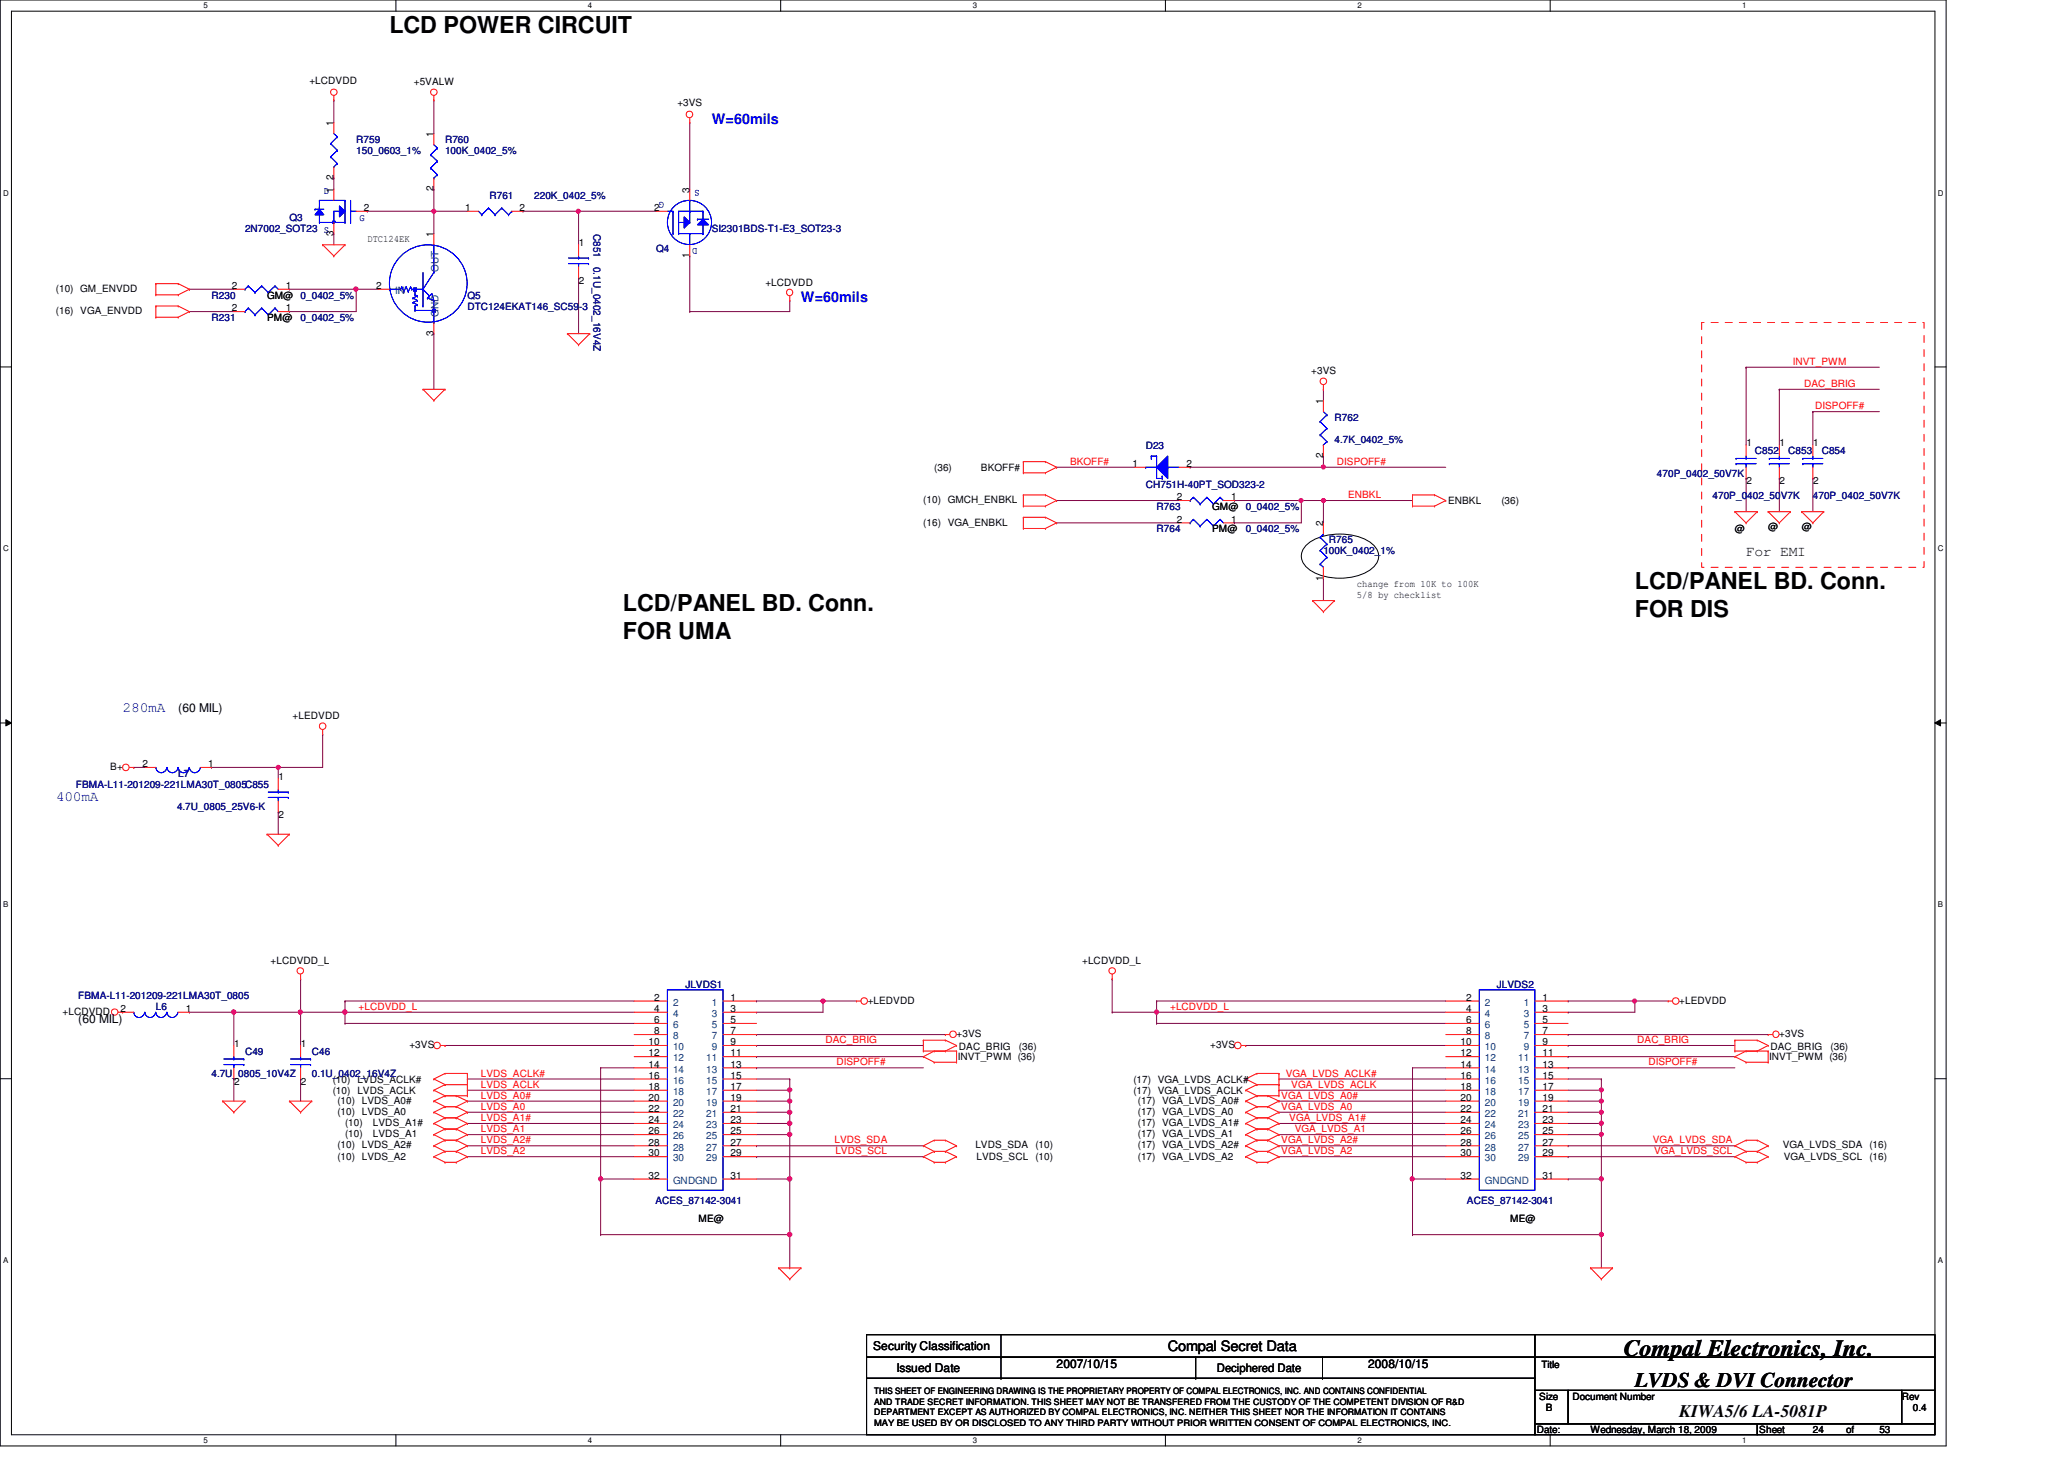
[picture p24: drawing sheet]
<svg xmlns="http://www.w3.org/2000/svg" width="297mm" height="210mm" viewBox="0 0 297 210" stroke-linecap="round" stroke-linejoin="round" font-family="sans-serif">
<defs><g id="words">
<g font-size="3.3">
<text x="56" y="4.7">LCD POWER CIRCUIT</text>
<text x="89.7" y="88">LCD/PANEL BD. Conn.</text>
<text x="235.3" y="84.8">LCD/PANEL BD. Conn.</text>
<text x="235.3" y="88.8">FOR DIS</text>
<text x="89.7" y="92">FOR UMA</text>
<text x="233.7" y="195.1">Compal Electronics, Inc.</text>
</g>
<text font-size="3" x="235.3" y="199.6">LVDS &amp; DVI Connector</text>
<text font-size="2.5" x="241.7" y="203.9">KIWA5/6 LA-5081P</text>
<g font-size="2.1" fill="#00f">
<text x="102.4" y="17.9">W=60mils</text>
<text x="115.3" y="43.5">W=60mils</text>
<text x="17.6" y="102.4">280mA</text>
<text x="8" y="115.2">400mA</text>
</g>
<g font-size="2.1">
<text x="251.3" y="80">For EMI</text>
<text x="168.1" y="194.4">Compal Secret Data</text>
</g>
<g font-size="1.7">
<text x="25.7" y="102.4">(60 MIL)</text>
<text x="11.3" y="147.2">(60 MIL)</text>
<text x="125.7" y="194.3">Security Classification</text>
<text x="129" y="197.3">Issued Date</text>
<text x="152.1" y="196.8">2007/10/15</text>
<text x="175.1" y="197.4">Deciphered Date</text>
<text x="196.9" y="196.8">2008/10/15</text>
</g>
<g font-size="1.4">
<text x="44.5" y="12.1">+LCDVDD</text>
<text x="59.6" y="12.2">+5VALW</text>
<text x="97.5" y="15.3">+3VS</text>
<text x="48" y="18.1" transform="rotate(-90 48 18.1)">1</text>
<text x="62.4" y="19.7" transform="rotate(-90 62.4 19.7)">1</text>
<text x="48" y="27.7" transform="rotate(-90 48 27.7)">1</text>
<text x="48" y="25.9" transform="rotate(-90 48 25.9)">2</text>
<text x="62.4" y="27.5" transform="rotate(-90 62.4 27.5)">2</text>
<text x="99.2" y="27.7" transform="rotate(-90 99.2 27.7)">3</text>
<text x="48" y="33.9" transform="rotate(-90 48 33.9)">3</text>
<text x="52.4" y="30.4">2</text>
<text x="52.9" y="34.8">DTC124EK</text>
<text x="62.4" y="34.1" transform="rotate(-90 62.4 34.1)">1</text>
<text x="67" y="30.4">1</text>
<text x="74.8" y="30.4">2</text>
<text x="83.3" y="35.4">1</text>
<text x="94.1" y="30.4">2</text>
<text x="8" y="42">(10) GM_ENVDD</text>
<text x="33.4" y="41.6">2</text>
<text x="41.1" y="41.6">1</text>
<text x="54.1" y="41.6">2</text>
<text x="83.3" y="40.9">2</text>
<text x="99.2" y="37.1" transform="rotate(-90 99.2 37.1)">1</text>
<text x="110.1" y="41.2">+LCDVDD</text>
<text x="8" y="45.2">(16) VGA_ENVDD</text>
<text x="33.4" y="44.8">2</text>
<text x="38.4" y="43">GM@</text>
<text x="38.4" y="46.2">PM@</text>
<text x="41.1" y="44.8">1</text>
<text x="62.4" y="48.3" transform="rotate(-90 62.4 48.3)">3</text>
<text x="188.7" y="53.8">+3VS</text>
<text x="190.4" y="58.1" transform="rotate(-90 190.4 58.1)">1</text>
<text x="190.4" y="65.9" transform="rotate(-90 190.4 65.9)">2</text>
<text x="251.3" y="64.2">1</text>
<text x="256.1" y="64.2">1</text>
<text x="260.9" y="64.2">1</text>
<text x="134.4" y="67.8">(36)</text>
<text x="141.2" y="67.8">BKOFF#</text>
<text x="163" y="67.2">1</text>
<text x="169.4" y="72">2</text>
<text x="170.8" y="67.2">2</text>
<text x="177.2" y="72">1</text>
<text x="251.3" y="69.7">2</text>
<text x="256.1" y="69.7">2</text>
<text x="260.9" y="69.7">2</text>
<text x="132.9" y="75.6">(16) VGA_ENBKL</text>
<text x="132.9" y="72.4">(10) GMCH_ENBKL</text>
<text x="169.4" y="75.2">2</text>
<text x="174.5" y="73.4">GM@</text>
<text x="174.5" y="76.6">PM@</text>
<text x="177.2" y="75.2">1</text>
<text x="190.4" y="75.7" transform="rotate(-90 190.4 75.7)">2</text>
<text x="208.4" y="72.6">ENBKL</text>
<text x="216.1" y="72.6">(36)</text>
<text x="249.7" y="76.6">@</text>
<text x="254.5" y="76.2">@</text>
<text x="259.3" y="76.2">@</text>
<text x="190.4" y="83.5" transform="rotate(-90 190.4 83.5)">1</text>
<text x="195.3" y="84.4">change from 10K to 100K</text>
<text x="195.3" y="86">5/8 by checklist</text>
<text x="42.1" y="103.5">+LEDVDD</text>
<text x="15.9" y="110.8">B+</text>
<text x="20.5" y="110.4">2</text>
<text x="30" y="110.4">1</text>
<text x="40.1" y="112.2">1</text>
<text x="40.1" y="117.7">2</text>
<text x="38.9" y="138.6">+LCDVDD_L</text>
<text x="94.1" y="144">2</text>
<text x="105.2" y="144">1</text>
<text x="155.7" y="138.6">+LCDVDD_L</text>
<text x="211" y="144">2</text>
<text x="222" y="144">1</text>
<text x="9" y="146">+LCDVDD</text>
<text x="17.4" y="145.6">2</text>
<text x="26.8" y="145.6">1</text>
<text x="94.1" y="145.6">4</text>
<text x="94.1" y="147.2">6</text>
<text x="94.1" y="148.8">8</text>
<text x="105.2" y="145.6">3</text>
<text x="105.2" y="147.2">5</text>
<text x="105.2" y="148.8">7</text>
<text x="124.9" y="144.4">+LEDVDD</text>
<text x="137.7" y="149.2">+3VS</text>
<text x="211" y="145.6">4</text>
<text x="211" y="147.2">6</text>
<text x="211" y="148.8">8</text>
<text x="222" y="145.6">3</text>
<text x="222" y="147.2">5</text>
<text x="222" y="148.8">7</text>
<text x="241.7" y="144.4">+LEDVDD</text>
<text x="256.1" y="149.2">+3VS</text>
<text x="33.7" y="150.6">1</text>
<text x="43.3" y="150.6">1</text>
<text x="47.9" y="155.8">(10) LVDS_ACLK#</text>
<text x="58.9" y="150.8">+3VS</text>
<text x="93.3" y="150.4">10</text>
<text x="93.3" y="152">12</text>
<text x="93.3" y="153.6">14</text>
<text x="93.3" y="155.2">16</text>
<text x="105.2" y="150.4">9</text>
<text x="105.2" y="152">11</text>
<text x="105.2" y="153.6">13</text>
<text x="105.2" y="155.2">15</text>
<text x="137.8" y="152.6">INVT_PWM (36)</text>
<text x="138" y="151">DAC_BRIG</text>
<text x="146.6" y="151">(36)</text>
<text x="163.1" y="155.8">(17) VGA_LVDS_ACLK#</text>
<text x="174.2" y="150.8">+3VS</text>
<text x="210.2" y="150.4">10</text>
<text x="210.2" y="152">12</text>
<text x="210.2" y="153.6">14</text>
<text x="210.2" y="155.2">16</text>
<text x="222" y="150.4">9</text>
<text x="222" y="152">11</text>
<text x="222" y="153.6">13</text>
<text x="222" y="155.2">15</text>
<text x="254.6" y="152.6">INVT_PWM (36)</text>
<text x="254.8" y="151">DAC_BRIG</text>
<text x="263.4" y="151">(36)</text>
<text x="33.7" y="156.1">2</text>
<text x="43.3" y="156.1">2</text>
<text x="47.9" y="157.4">(10) LVDS_ACLK</text>
<text x="48.6" y="160.4">(10) LVDS_A0</text>
<text x="48.6" y="158.8">(10) LVDS_A0#</text>
<text x="93.3" y="156.8">18</text>
<text x="93.3" y="158.4">20</text>
<text x="93.3" y="160">22</text>
<text x="93.3" y="161.6">24</text>
<text x="105.2" y="156.8">17</text>
<text x="105.2" y="158.4">19</text>
<text x="105.2" y="160">21</text>
<text x="105.2" y="161.6">23</text>
<text x="163.1" y="157.4">(17) VGA_LVDS_ACLK</text>
<text x="163.7" y="158.8">(17) VGA_LVDS_A0#</text>
<text x="163.7" y="160.4">(17) VGA_LVDS_A0</text>
<text x="210.2" y="156.8">18</text>
<text x="210.2" y="158.4">20</text>
<text x="210.2" y="160">22</text>
<text x="210.2" y="161.6">24</text>
<text x="222" y="156.8">17</text>
<text x="222" y="158.4">19</text>
<text x="222" y="160">21</text>
<text x="222" y="161.6">23</text>
<text x="48.6" y="166.8">(10) LVDS_A2</text>
<text x="48.6" y="165.2">(10) LVDS_A2#</text>
<text x="49.7" y="163.6">(10)</text>
<text x="49.7" y="162">(10)</text>
<text x="53.7" y="163.6">LVDS_A1</text>
<text x="53.7" y="162">LVDS_A1#</text>
<text x="93.3" y="163.2">26</text>
<text x="93.3" y="164.8">28</text>
<text x="93.3" y="166.4">30</text>
<text x="105.2" y="163.2">25</text>
<text x="105.2" y="164.8">27</text>
<text x="105.2" y="166.4">29</text>
<text x="140.4" y="165.2">LVDS_SDA</text>
<text x="140.5" y="166.8">LVDS_SCL</text>
<text x="149" y="165.2">(10)</text>
<text x="149" y="166.8">(10)</text>
<text x="163.7" y="162">(17) VGA_LVDS_A1#</text>
<text x="163.7" y="163.6">(17) VGA_LVDS_A1</text>
<text x="163.7" y="165.2">(17) VGA_LVDS_A2#</text>
<text x="163.7" y="166.8">(17) VGA_LVDS_A2</text>
<text x="210.2" y="163.2">26</text>
<text x="210.2" y="164.8">28</text>
<text x="210.2" y="166.4">30</text>
<text x="222" y="163.2">25</text>
<text x="222" y="164.8">27</text>
<text x="222" y="166.4">29</text>
<text x="256.6" y="165.2">VGA_LVDS_SDA (16)</text>
<text x="256.7" y="166.8">VGA_LVDS_SCL</text>
<text x="269" y="166.8">(16)</text>
<text x="93.3" y="169.6">32</text>
<text x="105.2" y="169.6">31</text>
<text x="210.2" y="169.6">32</text>
<text x="222" y="169.6">31</text>
<text x="100.5" y="175.8">ME@</text>
<text x="217.3" y="175.8">ME@</text>
<text x="221.8" y="196.8">Title</text>
<text x="221.5" y="201.4">Size</text>
<text x="222.5" y="203">B</text>
<text x="226.3" y="201.4">Document Number</text>
<text x="273.7" y="201.4">Rev</text>
<text x="275.3" y="203">0.4</text>
<text x="221.2" y="206.2">Date:</text>
<text x="228.9" y="206.2">Wednesday, March 18, 2009</text>
<text x="253.2" y="206.2">Sheet</text>
<text x="260.9" y="206.2">24</text>
<text x="265.7" y="206.2">of</text>
<text x="270.5" y="206.2">53</text>
</g>
<g font-size="1.4" fill="#000080">
<text x="51.3" y="20.6">R759</text>
<text x="51.3" y="22.2">150_0603_1%</text>
<text x="64" y="20.6">R760</text>
<text x="64" y="22.2">100K_0402_5%</text>
<text x="70.4" y="28.6">R761</text>
<text x="76.9" y="28.6">220K_0402_5%</text>
<text x="35.3" y="33.4">2N7002_SOT23 S</text>
<text x="41.7" y="31.7">Q3</text>
<text x="85.4" y="33.6" transform="rotate(90 85.4 33.6)">C851</text>
<text x="102.4" y="33.4">SI2301BDS-T1-E3_SOT23-3</text>
<text x="85.4" y="38.4" transform="rotate(90 85.4 38.4)">0.1U_0402_16V4Z</text>
<text x="94.4" y="36.2">Q4</text>
<text x="30.4" y="43">R230</text>
<text x="30.4" y="46.2">R231</text>
<text x="43.3" y="43">0_0402_5%</text>
<text x="43.3" y="46.2">0_0402_5%</text>
<text x="67.3" y="43">Q5</text>
<text x="67.3" y="44.6">DTC124EKAT146_SC59-3</text>
<text x="164.9" y="64.6">D23</text>
<text x="192.1" y="60.6">R762</text>
<text x="192.1" y="63.8">4.7K_0402_5%</text>
<text x="252.6" y="65.4">C852</text>
<text x="257.3" y="65.4">C853</text>
<text x="262.2" y="65.4">C854</text>
<text x="164.9" y="70.2">CH751H-40PT_SOD323-2</text>
<text x="238.5" y="68.6">470P_0402_50V7K</text>
<text x="246.5" y="71.8">470P_0402_50V7K</text>
<text x="260.9" y="71.8">470P_0402_50V7K</text>
<text x="166.5" y="73.4">R763</text>
<text x="166.5" y="76.6">R764</text>
<text x="179.3" y="73.4">0_0402_5%</text>
<text x="179.3" y="76.6">0_0402_5%</text>
<text x="190.5" y="79.8">100K_0402_1%</text>
<text x="191.3" y="78.2">R765</text>
<text x="10.9" y="113.4">FBMA-L11-201209-221LMA30T_0805C855</text>
<text x="25.7" y="111.8">L7</text>
<text x="25.5" y="116.6">4.7U_0805_25V6-K</text>
<text x="11.3" y="143.8">FBMA-L11-201209-221LMA30T_0805</text>
<text x="98.6" y="142.2">JLVDS1</text>
<text x="215.4" y="142.2">JLVDS2</text>
<text x="22.4" y="145.4">L6</text>
<text x="30.4" y="155">4.7U_0805_10V4Z</text>
<text x="35.3" y="151.8">C49</text>
<text x="44.9" y="151.8">C46</text>
<text x="44.9" y="155">0.1U_0402_16V4Z</text>
<text x="94.3" y="173.2">ACES_87142-3041</text>
<text x="211.1" y="173.2">ACES_87142-3041</text>
</g>
<g font-size="1.4" fill="#00f">
<text x="46.6" y="27.9">D</text>
<text x="95.6" y="29.1" transform="rotate(180 95.6 29.1)">G</text>
<text x="100.7" y="27.3" transform="rotate(180 100.7 27.3)">S</text>
<text x="51.7" y="31.7">G</text>
<text x="100.4" y="35.6" transform="rotate(180 100.4 35.6)">D</text>
</g>
<g font-size="1.4" fill="#004080">
<text x="63.1" y="39.1" transform="rotate(-90 63.1 39.1)">OUT</text>
<text x="56.9" y="42.3">IN</text>
<text x="63.1" y="45.6" transform="rotate(-90 63.1 45.6)">GND</text>
<text x="96.9" y="144.7">2</text>
<text x="96.9" y="146.3">4</text>
<text x="96.9" y="147.9">6</text>
<text x="96.9" y="149.5">8</text>
<text x="102.4" y="144.7">1</text>
<text x="102.4" y="146.3">3</text>
<text x="102.4" y="147.9">5</text>
<text x="102.4" y="149.5">7</text>
<text x="213.7" y="144.7">2</text>
<text x="213.7" y="146.3">4</text>
<text x="213.7" y="147.9">6</text>
<text x="213.7" y="149.5">8</text>
<text x="219.3" y="144.7">1</text>
<text x="219.3" y="146.3">3</text>
<text x="219.3" y="147.9">5</text>
<text x="219.3" y="149.5">7</text>
<text x="96.9" y="151.1">10</text>
<text x="96.9" y="152.7">12</text>
<text x="96.9" y="154.3">14</text>
<text x="96.9" y="155.9">16</text>
<text x="101.6" y="152.7">11</text>
<text x="101.6" y="154.3">13</text>
<text x="101.6" y="155.9">15</text>
<text x="102.4" y="151.1">9</text>
<text x="213.7" y="151.1">10</text>
<text x="213.7" y="152.7">12</text>
<text x="213.7" y="154.3">14</text>
<text x="213.7" y="155.9">16</text>
<text x="218.5" y="152.7">11</text>
<text x="218.5" y="154.3">13</text>
<text x="218.5" y="155.9">15</text>
<text x="219.3" y="151.1">9</text>
<text x="96.9" y="157.5">18</text>
<text x="96.9" y="159.1">20</text>
<text x="96.9" y="160.7">22</text>
<text x="101.6" y="157.5">17</text>
<text x="101.6" y="159.1">19</text>
<text x="101.6" y="160.7">21</text>
<text x="213.7" y="157.5">18</text>
<text x="213.7" y="159.1">20</text>
<text x="213.7" y="160.7">22</text>
<text x="218.5" y="157.5">17</text>
<text x="218.5" y="159.1">19</text>
<text x="218.5" y="160.7">21</text>
<text x="96.9" y="162.3">24</text>
<text x="96.9" y="163.9">26</text>
<text x="96.9" y="165.5">28</text>
<text x="96.9" y="167.1">30</text>
<text x="101.6" y="162.3">23</text>
<text x="101.6" y="163.9">25</text>
<text x="101.6" y="165.5">27</text>
<text x="101.6" y="167.1">29</text>
<text x="213.7" y="162.3">24</text>
<text x="213.7" y="163.9">26</text>
<text x="213.7" y="165.5">28</text>
<text x="213.7" y="167.1">30</text>
<text x="218.5" y="162.3">23</text>
<text x="218.5" y="163.9">25</text>
<text x="218.5" y="165.5">27</text>
<text x="218.5" y="167.1">29</text>
<text x="96.9" y="170.3">GNDGND</text>
<text x="213.7" y="170.3">GNDGND</text>
</g>
<g font-size="1.4" fill="#f00">
<text x="258" y="52.5">INVT_PWM</text>
<text x="259.6" y="55.7">DAC_BRIG</text>
<text x="261.2" y="58.9">DISPOFF#</text>
<text x="154" y="66.9">BKOFF#</text>
<text x="192.4" y="66.9">DISPOFF#</text>
<text x="194" y="71.7">ENBKL</text>
<text x="51.6" y="145.3">+LCDVDD_L</text>
<text x="168.4" y="145.3">+LCDVDD_L</text>
<text x="69.2" y="154.9">LVDS_ACLK#</text>
<text x="118.8" y="150.1">DAC_BRIG</text>
<text x="120.4" y="153.3">DISPOFF#</text>
<text x="185" y="154.9">VGA_LVDS_ACLK#</text>
<text x="235.6" y="150.1">DAC_BRIG</text>
<text x="237.2" y="153.3">DISPOFF#</text>
<text x="69.2" y="156.5">LVDS_ACLK</text>
<text x="69.2" y="161.3">LVDS_A1#</text>
<text x="69.2" y="159.7">LVDS_A0</text>
<text x="69.2" y="158.1">LVDS_A0#</text>
<text x="184.4" y="159.7">VGA_LVDS_A0</text>
<text x="184.4" y="158.1">VGA_LVDS_A0#</text>
<text x="185.5" y="161.3">VGA_LVDS_A1#</text>
<text x="185.8" y="156.5">VGA_LVDS_ACLK</text>
<text x="69.2" y="166.1">LVDS_A2</text>
<text x="69.2" y="164.5">LVDS_A2#</text>
<text x="69.2" y="162.9">LVDS_A1</text>
<text x="120.1" y="164.5">LVDS_SDA</text>
<text x="120.2" y="166.1">LVDS_SCL</text>
<text x="184.4" y="166.1">VGA_LVDS_A2</text>
<text x="184.4" y="164.5">VGA_LVDS_A2#</text>
<text x="186.3" y="162.9">VGA_LVDS_A1</text>
<text x="237.9" y="164.5">VGA_LVDS_SDA</text>
<text x="238" y="166.1">VGA_LVDS_SCL</text>
</g>
<g font-size="1.3">
<text x="125.8" y="203.6">DEPARTMENT EXCEPT AS AUTHORIZED BY COMPAL ELECTRONICS, INC. NEITHER THIS SHEET NOR THE INFORMATION IT CONTAINS</text>
<text x="125.8" y="200.6">THIS SHEET OF ENGINEERING DRAWING IS THE PROPRIETARY PROPERTY OF COMPAL ELECTRONICS, INC. AND CONTAINS CONFIDENTIAL</text>
<text x="125.8" y="202.1">AND TRADE SECRET INFORMATION. THIS SHEET MAY NOT BE TRANSFERED FROM THE CUSTODY OF THE COMPETENT DIVISION OF R&amp;D</text>
<text x="125.8" y="205.1">MAY BE USED BY OR DISCLOSED TO ANY THIRD PARTY WITHOUT PRIOR WRITTEN CONSENT OF COMPAL ELECTRONICS, INC.</text>
</g>
<g font-size="1.1">
<text x="29.3" y="1.1">5</text>
<text x="84.6" y="1.1">4</text>
<text x="140" y="1.1">3</text>
<text x="195.4" y="1.1">2</text>
<text x="250.7" y="1.1">1</text>
<text x=".5" y="28.2">D</text>
<text x="278.9" y="28.2">D</text>
<text x=".5" y="79.3">C</text>
<text x="278.9" y="79.3">C</text>
<text x=".5" y="130.6">B</text>
<text x="278.9" y="130.6">B</text>
<text x=".5" y="181.7">A</text>
<text x="278.9" y="181.7">A</text>
<text x="29.3" y="207.6">5</text>
<text x="84.6" y="207.6">4</text>
<text x="140" y="207.6">3</text>
<text x="195.4" y="207.6">2</text>
<text x="250.7" y="207.6">1</text>
</g>
</g></defs>
<path d="M0 0h280.1v208h-280.1zM1.6 1.6h276.9v204.8h-276.9z" fill="none" stroke="#000" stroke-width=".14"/>
<g fill="#fff">
<path d="M29.3 .2h.6v1.2h-.6z"/>
<path d="M29.3 206.6h.6v1.2h-.6z"/>
</g>
<path d="M57 0v1.6M57 206.4v1.6" fill="none" stroke="#000" stroke-width=".14"/>
<g fill="#fff">
<path d="M84.6 .2h.6v1.2h-.6z"/>
<path d="M84.6 206.6h.6v1.2h-.6z"/>
</g>
<path d="M112.3 0v1.6M112.3 206.4v1.6" fill="none" stroke="#000" stroke-width=".14"/>
<g fill="#fff">
<path d="M140 .2h.6v1.2h-.6z"/>
<path d="M140 206.6h.6v1.2h-.6z"/>
</g>
<path d="M167.7 0v1.6M167.7 206.4v1.6" fill="none" stroke="#000" stroke-width=".14"/>
<g fill="#fff">
<path d="M195.4 .2h.6v1.2h-.6z"/>
<path d="M195.4 206.6h.6v1.2h-.6z"/>
</g>
<path d="M223.1 0v1.6M223.1 206.4v1.6" fill="none" stroke="#000" stroke-width=".14"/>
<g fill="#fff">
<path d="M250.7 .2h.6v1.2h-.6z"/>
<path d="M250.7 206.6h.6v1.2h-.6z"/>
<path d="M.5 27.2h.7v1.2h-.7z"/>
<path d="M278.9 27.2h.8v1.2h-.8z"/>
<path d="M.5 78.4h.7v1.1h-.7z"/>
<path d="M278.9 78.4h.8v1.1h-.8z"/>
</g>
<path d="M0 52.8h1.6M278.5 52.8h1.6" fill="none" stroke="#000" stroke-width=".14"/>
<g fill="#fff">
<path d="M.5 129.6h.7v1.2h-.7z"/>
<path d="M278.9 129.6h.7v1.2h-.7z"/>
</g>
<path d="M0 104h1.6M.8 103.5l.8 .5-.8 .4zM278.5 104l.8-.5v.9zM278.5 104h1.6" fill="none" stroke="#000" stroke-width=".14"/>
<path d="M.8 103.5l.8 .5-.8 .4zM278.5 104l.8-.5v.9z" fill="#000"/>
<g fill="#fff">
<path d="M.5 180.8h.7v1.1h-.7z"/>
<path d="M278.9 180.8h.7v1.1h-.7z"/>
</g>
<path d="M0 155.2h1.6M278.5 155.2h1.6" fill="none" stroke="#000" stroke-width=".14"/>
<g fill="none" stroke="#800040" stroke-width=".14">
<path d="M251.3 52.8h.1M251.3 52.8v11.2M251.3 52.8h19.2M256.1 56h.1M256.1 56v8M256.1 56h14.4M260.9 59.2h.1M260.9 59.2v4.8M260.9 59.2h9.6M152.1 72h.1M152.1 75.2h.1M152.1 72h17.6"/>
<path d="M152.1 75.2h17.6M177.7 75.2h.1M187.3 72h.1M187.3 72v3.2h-9.6M251.3 68.8h.1M251.3 68.8v4.8M256.1 68.8h.1M256.1 68.8v4.8M260.9 68.8h.1M260.9 68.8v4.8"/>
</g>
<circle cx="187.2" cy="72" r=".3" fill="#f0f"/>
<circle cx="187.2" cy="72" r=".3" fill="none" stroke="#f0f" stroke-width=".14"/>
<path d="M177.7 72h.1M177.7 72h9.6M190.5 72h.1M190.5 72h12.8" fill="none" stroke="#800040" stroke-width=".14"/>
<circle cx="190.5" cy="72" r=".3" fill="#f0f"/>
<circle cx="190.5" cy="72" r=".3" fill="none" stroke="#f0f" stroke-width=".14"/>
<path d="M190.5 56h.1M190.5 56v1.6M152.1 67.2h.1M152.1 67.2h11.2M187.3 72h.1M187.3 72h3.2M190.5 72h.1M190.5 67.2h.1M190.5 72v3.2M190.5 67.2h17.6M190.5 83.2h.1M190.5 83.2v3.2" fill="none" stroke="#800040" stroke-width=".14"/>
<circle cx="190.5" cy="67.2" r=".3" fill="#f0f"/>
<circle cx="190.5" cy="67.2" r=".3" fill="none" stroke="#f0f" stroke-width=".14"/>
<g fill="none" stroke="#800040" stroke-width=".14">
<path d="M62.4 30.4h.1M62.4 30.4h4.9M75.3 30.4h.1M75.3 30.4h8M83.3 30.4h.1M83.3 30.4v4.8M83.3 40h.1M83.3 40v8M99.3 44.8h.1M113.7 43.2h.1M113.7 43.2v1.6h-14.4M171.3 67.2h.1"/>
<path d="M190.5 65.6h.1M190.5 65.6v1.6h-19.2M19.3 110.4h.1M19.3 110.4h1.6M30.4 110.4h.1M30.4 110.4h9.6M40 110.4h.1M40 116.8h.1M40 110.4v1.6M40 116.8v3.2M46.4 105.6h.1M46.4 105.6v4.8"/>
</g>
<circle cx="62.4" cy="30.4" r=".3" fill="#f0f"/>
<circle cx="62.4" cy="30.4" r=".3" fill="none" stroke="#f0f" stroke-width=".14"/>
<path d="M62.4 14.4h.1M62.4 14.4v4.8M83.3 30.4h.1M83.3 30.4h11.1M62.4 48h.1M62.4 48v8" fill="none" stroke="#800040" stroke-width=".14"/>
<circle cx="83.2" cy="30.4" r=".3" fill="#f0f"/>
<circle cx="83.2" cy="30.4" r=".3" fill="none" stroke="#f0f" stroke-width=".14"/>
<g fill="none" stroke="#800040" stroke-width=".14">
<path d="M48 14.4h.1M48 14.4v3.2M99.3 17.6h.1M99.3 17.6v9.6M48 33.6h.1M48 25.6h.1M48 25.6v1.6M48 33.6v1.6M52.9 30.4h.1M52.9 30.4h9.5M62.4 30.4h.1M62.4 27.2h.1"/>
<path d="M62.4 27.2v6.4M99.3 36.8h.1M99.3 36.8v8M27.3 41.6h.1M27.3 44.8h.1M27.3 41.6h6.4M27.3 44.8h6.4M41.7 44.8h.1M51.3 41.6h.1M51.3 41.6v3.2h-9.6"/>
</g>
<circle cx="51.2" cy="41.6" r=".31" fill="#f0f"/>
<circle cx="51.2" cy="41.6" r=".31" fill="none" stroke="#f0f" stroke-width=".14"/>
<path d="M41.7 41.6h.1M41.7 41.6h12.7M51.3 41.6h.1M40 110.4h.1M40 110.4h6.4" fill="none" stroke="#800040" stroke-width=".14"/>
<circle cx="40" cy="110.4" r=".3" fill="#f0f"/>
<circle cx="40" cy="110.4" r=".3" fill="none" stroke="#f0f" stroke-width=".14"/>
<path d="M108.9 161.6h4.8M113.7 161.6h.1" fill="none" stroke="#800040" stroke-width=".14"/>
<circle cx="113.6" cy="161.6" r=".32" fill="#f0f"/>
<circle cx="113.6" cy="161.6" r=".32" fill="none" stroke="#f0f" stroke-width=".14"/>
<g fill="none" stroke="#800040" stroke-width=".14">
<path d="M108.9 155.2h4.8M113.7 155.2h.1M113.7 156.8h.1M113.7 155.2v1.6M225.7 153.6h.1M225.7 152h.1M225.7 150.4h.1M225.7 153.6h24M225.7 152h24M225.7 150.4h24M225.7 155.2h4.8M225.7 156.8h4.8"/>
<path d="M230.5 155.2h.1M230.5 156.8h.1M67.3 166.4h.1M67.3 164.8h.1M67.3 166.4h24M67.3 164.8h24M86.4 169.6h.1M86.4 177.6h.1M86.4 169.6h4.9M86.4 169.6v8M113.7 163.2h.1M113.7 161.6v1.6"/>
<path d="M184.1 161.6h.1M184.1 163.2h.1M184.1 161.6h24M184.1 163.2h24"/>
</g>
<circle cx="86.4" cy="169.6" r=".31" fill="#f0f"/>
<circle cx="86.4" cy="169.6" r=".31" fill="none" stroke="#f0f" stroke-width=".14"/>
<path d="M67.3 156.8h.1M67.3 155.2h.1M67.3 156.8h24M67.3 155.2h24M108.9 148.8h.1M108.9 145.6h.1M108.9 144h.1M108.9 148.8h27.2M108.9 144h14.4M118.4 144h.1M118.4 144v1.6h-9.5" fill="none" stroke="#800040" stroke-width=".14"/>
<circle cx="118.4" cy="144" r=".3" fill="#f0f"/>
<circle cx="118.4" cy="144" r=".3" fill="none" stroke="#f0f" stroke-width=".14"/>
<path d="M108.9 163.2h4.8M113.7 163.2h.1" fill="none" stroke="#800040" stroke-width=".14"/>
<circle cx="113.6" cy="163.2" r=".31" fill="#f0f"/>
<circle cx="113.6" cy="163.2" r=".31" fill="none" stroke="#f0f" stroke-width=".14"/>
<path d="M225.7 158.4h4.8M230.5 158.4h.1M108.9 164.8h.1M108.9 166.4h.1M108.9 164.8h24M108.9 166.4h24M108.9 169.6h4.8M113.7 169.6h.1M113.7 177.6h.1M113.7 163.2v14.4M225.7 160h4.8M230.5 160h.1" fill="none" stroke="#800040" stroke-width=".14"/>
<circle cx="113.6" cy="169.6" r=".32" fill="#f0f"/>
<circle cx="113.6" cy="169.6" r=".32" fill="none" stroke="#f0f" stroke-width=".14"/>
<circle cx="113.6" cy="177.6" r=".32" fill="#f0f"/>
<circle cx="113.6" cy="177.6" r=".32" fill="none" stroke="#f0f" stroke-width=".14"/>
<g fill="none" stroke="#800040" stroke-width=".14">
<path d="M108.9 156.8h4.8M113.7 156.8h.1M225.7 148.8h.1M225.7 148.8h28.8M67.3 161.6h.1M67.3 163.2h.1M67.3 161.6h24M67.3 163.2h24M86.4 177.6h27.3M113.7 177.6h.1M113.7 177.6v4.8M225.7 161.6h4.8"/>
<path d="M230.5 161.6h.1M113.7 182.4h.1"/>
</g>
<circle cx="113.6" cy="156.8" r=".31" fill="#f0f"/>
<circle cx="113.6" cy="156.8" r=".31" fill="none" stroke="#f0f" stroke-width=".14"/>
<g fill="none" stroke="#800040" stroke-width=".14">
<path d="M27.3 145.6h.1M27.3 145.6h6.4M33.7 155.2h.1M33.7 145.6h.1M33.7 145.6v4.8M33.7 155.2v3.2M43.3 155.2h.1M43.3 145.6h.1M43.3 145.6v4.8M43.3 155.2v3.2M64 150.4h.1M64 150.4h27.3"/>
<path d="M108.9 153.6h.1M108.9 152h.1M108.9 150.4h.1M108.9 150.4h24M108.9 153.6h24M108.9 152h24M113.7 158.4h.1M113.7 156.8v1.6M179.3 150.4h.1M179.3 150.4h28.8M230.5 156.8h.1M230.5 155.2v1.6"/>
<path d="M184.1 166.4h.1M184.1 164.8h.1M184.1 166.4h24M184.1 164.8h24"/>
</g>
<circle cx="230.5" cy="156.8" r=".3" fill="#f0f"/>
<circle cx="230.5" cy="156.8" r=".3" fill="none" stroke="#f0f" stroke-width=".14"/>
<path d="M230.5 163.2h.1M230.5 161.6h.1M230.5 160v3.2" fill="none" stroke="#800040" stroke-width=".14"/>
<circle cx="230.4" cy="161.6" r=".31" fill="#f0f"/>
<circle cx="230.4" cy="161.6" r=".31" fill="none" stroke="#f0f" stroke-width=".14"/>
<path d="M230.5 158.4h.1M230.5 156.8v1.6" fill="none" stroke="#800040" stroke-width=".14"/>
<circle cx="230.5" cy="158.4" r=".3" fill="#f0f"/>
<circle cx="230.5" cy="158.4" r=".3" fill="none" stroke="#f0f" stroke-width=".14"/>
<path d="M230.5 158.4v1.6M230.5 160h.1" fill="none" stroke="#800040" stroke-width=".14"/>
<circle cx="230.5" cy="160" r=".3" fill="#f0f"/>
<circle cx="230.5" cy="160" r=".3" fill="none" stroke="#f0f" stroke-width=".14"/>
<path d="M108.9 158.4h4.8M113.7 158.4h.1M184.1 156.8h.1M184.1 155.2h.1M184.1 156.8h24M184.1 155.2h24M230.5 169.6h.1M230.5 169.6v8" fill="none" stroke="#800040" stroke-width=".14"/>
<circle cx="113.6" cy="158.4" r=".31" fill="#f0f"/>
<circle cx="113.6" cy="158.4" r=".31" fill="none" stroke="#f0f" stroke-width=".14"/>
<path d="M113.7 158.4v1.6M108.9 160h4.8M113.7 160h.1" fill="none" stroke="#800040" stroke-width=".14"/>
<circle cx="113.6" cy="160" r=".31" fill="#f0f"/>
<circle cx="113.6" cy="160" r=".31" fill="none" stroke="#f0f" stroke-width=".14"/>
<path d="M113.7 161.6h.1M113.7 160v1.6M203.3 169.6h.1M203.3 169.6h4.8M203.3 169.6v8" fill="none" stroke="#800040" stroke-width=".14"/>
<circle cx="203.2" cy="169.6" r=".31" fill="#f0f"/>
<circle cx="203.2" cy="169.6" r=".31" fill="none" stroke="#f0f" stroke-width=".14"/>
<path d="M225.7 145.6h.1M225.7 144h.1M225.7 144h14.4M235.3 144h.1M235.3 144v1.6h-9.6" fill="none" stroke="#800040" stroke-width=".14"/>
<circle cx="235.2" cy="144" r=".3" fill="#f0f"/>
<circle cx="235.2" cy="144" r=".3" fill="none" stroke="#f0f" stroke-width=".14"/>
<path d="M184.1 158.4h.1M184.1 158.4h24M184.1 160h.1M184.1 160h24M225.7 169.6h.1M225.7 169.6h4.8M230.5 177.6h.1M230.5 177.6v4.8" fill="none" stroke="#800040" stroke-width=".14"/>
<circle cx="230.4" cy="177.6" r=".31" fill="#f0f"/>
<circle cx="230.4" cy="177.6" r=".31" fill="none" stroke="#f0f" stroke-width=".14"/>
<path d="M160.1 145.6h.1M160.1 140.8h.1M160.1 145.6h48M160.1 140.8v4.8M166.5 144h.1M166.5 147.2h.1M166.5 145.6h.1M166.5 144v1.6M166.5 144h41.6M166.5 147.2h41.6M203.3 177.6h.1M203.3 177.6h27.2" fill="none" stroke="#800040" stroke-width=".14"/>
<circle cx="166.4" cy="145.6" r=".31" fill="#f0f"/>
<circle cx="166.4" cy="145.6" r=".31" fill="none" stroke="#f0f" stroke-width=".14"/>
<path d="M166.5 145.6h.1M166.5 145.6v1.6M203.3 153.6h.1M203.3 153.6h4.8M203.3 153.6v16M203.3 169.6h.1M225.7 163.2h4.8M230.5 163.2h.1" fill="none" stroke="#800040" stroke-width=".14"/>
<circle cx="230.5" cy="163.2" r=".3" fill="#f0f"/>
<circle cx="230.5" cy="163.2" r=".3" fill="none" stroke="#f0f" stroke-width=".14"/>
<path d="M230.5 169.6h.1M230.5 163.2v6.4" fill="none" stroke="#800040" stroke-width=".14"/>
<circle cx="230.4" cy="169.6" r=".31" fill="#f0f"/>
<circle cx="230.4" cy="169.6" r=".31" fill="none" stroke="#f0f" stroke-width=".14"/>
<g fill="none" stroke="#800040" stroke-width=".14">
<path d="M43.3 145.6h.1M49.7 144h.1M49.7 144v1.6h-6.4M67.3 158.4h.1M67.3 158.4h24M86.4 153.6h.1M86.4 153.6h4.9M86.4 153.6v16M67.3 160h.1M67.3 160h24M86.4 169.6h.1M225.7 164.8h.1"/>
<path d="M225.7 166.4h.1M225.7 164.8h24M225.7 166.4h24"/>
</g>
<circle cx="43.2" cy="145.6" r=".31" fill="#f0f"/>
<circle cx="43.2" cy="145.6" r=".31" fill="none" stroke="#f0f" stroke-width=".14"/>
<path d="M33.7 145.6h.1M33.7 145.6h9.6" fill="none" stroke="#800040" stroke-width=".14"/>
<circle cx="33.6" cy="145.6" r=".32" fill="#f0f"/>
<circle cx="33.6" cy="145.6" r=".32" fill="none" stroke="#f0f" stroke-width=".14"/>
<path d="M43.3 140.8h.1M43.3 140.8v4.8M49.7 144h.1M49.7 147.2h.1M49.7 145.6h.1M49.7 144h41.6M49.7 147.2h41.6M49.7 145.6h41.6" fill="none" stroke="#800040" stroke-width=".14"/>
<circle cx="49.6" cy="145.6" r=".32" fill="#f0f"/>
<circle cx="49.6" cy="145.6" r=".32" fill="none" stroke="#f0f" stroke-width=".14"/>
<path d="M49.7 145.6h.1M49.7 145.6v1.6" fill="none" stroke="#800040" stroke-width=".14"/>
<g fill="none" stroke="#f00" stroke-width=".14">
<path d="M48 14.4h.1M48 13.8v.6M48 17.6v1.6M62.4 14.4h.1M62.4 13.8v.6M99.3 17.6h.1M99.3 17v.6M46.4 35.2h.1M46.4 35.2h3.3M46.4 35.2l1.6 1.6M48 36.8h.1M48 24v1.6"/>
<path d="M49.7 35.2h.1M49.7 35.2l-1.7 1.6M83.3 35.2v1.6M83.3 38.4v1.6M22.4 44h.1M22.4 45.6h.1M22.4 40.8h.1M22.4 42.4h.1M22.4 45.6h3.3M22.4 44h3.3M22.4 40.8v1.6M22.4 44v1.6"/>
<path d="M22.4 42.4h3.3M22.4 40.8h3.3M25.7 45.6h.1M25.7 44h.1M25.7 42.4h.1M25.7 40.8h.1M25.7 44l1.6 .8M25.7 40.8l1.6 .8M27.3 44.8h.1M27.3 41.6h.1M27.3 44.8l-1.6 .8M27.3 41.6l-1.6 .8"/>
<path d="M60.9 56h.1M60.9 56h3.1M60.9 56l1.5 1.6M62.4 57.6h.1M64 56h.1M64 56l-1.6 1.6M81.7 48h.1M81.7 48h3.2M81.7 48l1.6 1.6M83.3 49.6h.1M84.9 48h.1M84.9 48l-1.6 1.6"/>
<path d="M113.7 43.2h.1M113.7 42.6v.6M190.5 56h.1M190.5 55.4v.6M147.3 66.4h.1M147.3 68h.1M147.3 74.4h.1M147.3 76h.1M147.3 71.2h.1M147.3 72.8h.1M147.3 68h3.1M147.3 66.4h3.1"/>
<path d="M147.3 66.4v1.6M147.3 71.2v1.6M147.3 74.4v1.6M147.3 72.8h3.1M147.3 71.2h3.1M147.3 76h3.1M147.3 74.4h3.1M150.4 68h.1M150.4 66.4h.1M150.4 76h.1M150.4 74.4h.1M150.4 72.8h.1"/>
<path d="M150.4 71.2h.1M150.4 66.4l1.7 .8M150.4 74.4l1.7 .8M150.4 71.2l1.7 .8M152.1 67.2h.1M152.1 75.2h.1M152.1 72h.1M152.1 67.2l-1.7 .8M152.1 75.2l-1.7 .8M152.1 72l-1.7 .8M169.7 72h1.6M169.7 75.2h1.6"/>
<path d="M176.1 72h1.6M176.1 75.2h1.6M190.5 75.2v1.6M203.3 71.2h.1M203.3 72.8h.1M203.3 72.8h3.2M203.3 71.2h3.2M203.3 71.2v1.6M206.5 72.8h.1M206.5 71.2h.1M206.5 71.2l1.6 .8M208.1 72h.1"/>
<path d="M208.1 72l-1.6 .8M249.7 73.6h.1M249.7 73.6h3.2M249.7 73.6l1.6 1.6M251.3 75.2h.1M252.9 73.6h.1M252.9 73.6l-1.6 1.6M254.5 73.6h.1M254.5 73.6h3.2M254.5 73.6l1.6 1.6M256.1 75.2h.1M257.7 73.6h.1"/>
<path d="M257.7 73.6l-1.6 1.6M259.3 73.6h.1M259.3 73.6h3.2M259.3 73.6l1.6 1.6M260.9 75.2h.1M262.5 73.6h.1M262.5 73.6l-1.6 1.6M188.9 86.4h.1M188.9 86.4h3.2M188.9 86.4l1.6 1.6M190.5 88h.1M190.5 81.6v1.6"/>
<path d="M192.1 86.4h.1M192.1 86.4l-1.6 1.6M18.6 110.4h.7M19.3 110.4h.1M46.4 105.6h.1M46.4 105v.6M38.4 120h.1M38.4 120h3.3M38.4 120l1.6 1.6M40 121.6h.1M41.7 120h.1M41.7 120l-1.7 1.6"/>
<path d="M17 145.6h.6M17.6 145.6h.1M32 158.4h.1M32 158.4h3.3M32 158.4l1.7 1.6M35.3 158.4h.1M35.3 158.4l-1.6 1.6M41.7 158.4h.1M41.7 158.4h3.2M41.7 158.4l1.6 1.6M43.3 140.8h.1M43.3 140.2v.6"/>
<path d="M44.9 158.4h.1M44.9 158.4l-1.6 1.6M62.4 155.2h.1M62.4 156.8h.1M62.4 158.4h.1M62.4 155.2l1.6 .8M62.4 156.8l1.6 .8M62.4 158.4l1.6 .8M63.4 150.4h.6M64 154.4h.1M64 156h.1M64 157.6h.1"/>
<path d="M64 159.2h.1M64 150.4h.1M64 154.4h3.3M64 154.4l-1.6 .8M64 156h3.3M64 156l-1.6 .8M64 157.6h3.3M64 159.2h1.7M64 159.2l-1.6 .8M64 157.6l-1.6 .8M65.7 159.2h.1M65.7 157.6h.1"/>
<path d="M65.7 159.2l1.6 .8M65.7 157.6l1.6 .8M67.3 156h.1M67.3 154.4h.1M67.3 157.6h.1M67.3 158.4h.1M67.3 154.4v3.2M67.3 158.4l-1.6 .8M91.3 148.8h4.8M91.3 144h4.8M91.3 158.4h4.8M91.3 150.4h4.8"/>
<path d="M91.3 145.6h4.8M91.3 147.2h4.8M91.3 152h4.8M91.3 153.6h4.8M91.3 155.2h4.8M91.3 156.8h4.8M104.1 148.8h4.8M104.1 144h4.8M104.1 158.4h4.8M104.1 150.4h4.8M104.1 145.6h4.8M104.1 147.2h4.8"/>
<path d="M104.1 152h4.8M104.1 153.6h4.8M104.1 155.2h4.8M104.1 156.8h4.8M123.3 144h.1M123.3 144h.6M132.9 152h.1M132.9 151.2h.1M132.9 149.6h.1M132.9 151.2h4.8M132.9 149.6h3.2M132.9 152l1.5 .8"/>
<path d="M132.9 149.6v1.6M134.4 151.2h.1M134.4 152.8h.1M134.4 152.8h3.3M134.4 151.2l-1.5 .8M136.1 149.6h.1M136.1 151.2h.1M136.1 148.8h.1M136.1 149.6l1.6 .8M136.1 148.8h.6M137.7 152.8h.1M137.7 151.2h.1"/>
<path d="M137.7 150.4h.1M137.7 151.2v1.6M137.7 150.4l-1.6 .8M160.1 140.8h.1M160.1 140.2v.6M178.6 150.4h.7M179.3 158.4h.1M179.3 155.2h.1M179.3 156.8h.1M179.3 150.4h.1M179.3 158.4l1.6 .8M179.3 155.2l1.6 .8"/>
<path d="M179.3 156.8l1.6 .8M180.9 157.6h.1M180.9 159.2h.1M180.9 154.4h.1M180.9 156h.1M180.9 154.4h3.2M180.9 156h3.2M180.9 157.6h3.2M180.9 157.6l-1.6 .8M180.9 159.2h1.6M180.9 159.2l-1.6 .8M180.9 154.4l-1.6 .8"/>
<path d="M180.9 156l-1.6 .8M182.5 157.6h.1M182.5 159.2h.1M182.5 157.6l1.6 .8M182.5 159.2l1.6 .8M184.1 158.4h.1M184.1 156h.1M184.1 154.4h.1M184.1 157.6h.1M184.1 158.4l-1.6 .8M184.1 154.4v3.2M208.1 148.8h4.8"/>
<path d="M208.1 144h4.8M208.1 158.4h4.8M208.1 150.4h4.8M208.1 145.6h4.8M208.1 147.2h4.8M208.1 152h4.8M208.1 153.6h4.8M208.1 155.2h4.8M208.1 156.8h4.8M220.9 148.8h4.8M220.9 144h4.8M220.9 158.4h4.8"/>
<path d="M220.9 150.4h4.8M220.9 145.6h4.8M220.9 147.2h4.8M220.9 152h4.8M220.9 153.6h4.8M220.9 155.2h4.8M220.9 156.8h4.8M240.1 144h.1M240.1 144h.6M249.7 152h.1M249.7 151.2h.1M249.7 149.6h.1"/>
<path d="M249.7 151.2h4.8M249.7 152l1.6 .8M249.7 149.6h3.2M249.7 149.6v1.6M251.3 151.2h.1M251.3 152.8h.1M251.3 151.2l-1.6 .8M251.3 152.8h3.2M252.9 149.6h.1M252.9 151.2h.1M252.9 149.6l1.6 .8M254.5 152.8h.1"/>
<path d="M254.5 151.2h.1M254.5 150.4h.1M254.5 148.8h.1M254.5 151.2v1.6M254.5 150.4l-1.6 .8M254.5 148.8h.6M33.7 160h.1M43.3 160h.1M62.4 166.4h.1M62.4 164.8h.1M62.4 163.2h.1M62.4 161.6h.1"/>
<path d="M62.4 160h.1M62.4 166.4l1.6 .8M62.4 164.8l1.6 .9M62.4 163.2l1.6 .8M62.4 161.6l1.6 .8M62.4 160l1.6 .8M64 165.7h.1M64 167.2h.1M64 164h.1M64 162.4h.1M64 160.8h.1M64 160.8h1.7"/>
<path d="M64 162.4h1.7M64 164h1.7M64 165.7l-1.6 .7M64 165.7h1.7M64 167.2h1.7M64 164l-1.6 .8M64 162.4l-1.6 .8M64 160.8l-1.6 .8M65.7 165.7h.1M65.7 167.2h.1M65.7 164h.1M65.7 162.4h.1"/>
<path d="M65.7 160.8h.1M65.7 165.7l1.6 .7M65.7 164l1.6 .8M65.7 162.4l1.6 .8M65.7 160.8l1.6 .8M67.3 166.4h.1M67.3 164.8h.1M67.3 163.2h.1M67.3 161.6h.1M67.3 160h.1M67.3 166.4l-1.6 .8M67.3 164.8l-1.6 .9"/>
<path d="M67.3 163.2l-1.6 .8M67.3 161.6l-1.6 .8M67.3 160l-1.6 .8M91.3 169.6h4.8M91.3 160h4.8M91.3 161.6h4.8M91.3 163.2h4.8M91.3 164.8h4.8M91.3 166.4h4.8M104.1 169.6h4.8M104.1 160h4.8M104.1 161.6h4.8"/>
<path d="M104.1 163.2h4.8M104.1 164.8h4.8M104.1 166.4h4.8M132.9 164.8h.1M132.9 166.4h.1M132.9 164.8l1.5 .9M132.9 166.4l1.5 .8M134.4 164h.1M134.4 165.7h.1M134.4 167.2h.1M134.4 164h1.7M134.4 165.7h1.7"/>
<path d="M134.4 167.2h1.7M134.4 164l-1.5 .8M134.4 165.7l-1.5 .7M136.1 164h.1M136.1 165.7h.1M136.1 167.2h.1M136.1 164l1.6 .8M136.1 165.7l1.6 .7M137.7 164.8h.1M137.7 166.4h.1M137.7 164.8l-1.6 .9M137.7 166.4l-1.6 .8"/>
<path d="M179.3 161.6h.1M179.3 163.2h.1M179.3 160h.1M179.3 164.8h.1M179.3 166.4h.1M179.3 161.6l1.6 .8M179.3 163.2l1.6 .8M179.3 160l1.6 .8M179.3 164.8l1.6 .9M179.3 166.4l1.6 .8M180.9 160.8h.1M180.9 162.4h.1"/>
<path d="M180.9 164h.1M180.9 165.7h.1M180.9 167.2h.1M180.9 160.8l-1.6 .8M180.9 160.8h1.6M180.9 162.4h1.6M180.9 162.4l-1.6 .8M180.9 164h1.6M180.9 165.7h1.6M180.9 167.2h1.6M180.9 164l-1.6 .8M180.9 165.7l-1.6 .7"/>
<path d="M182.5 160.8h.1M182.5 162.4h.1M182.5 164h.1M182.5 165.7h.1M182.5 167.2h.1M182.5 160.8l1.6 .8M182.5 162.4l1.6 .8M182.5 164l1.6 .8M182.5 165.7l1.6 .7M184.1 161.6h.1M184.1 163.2h.1M184.1 160h.1"/>
<path d="M184.1 164.8h.1M184.1 166.4h.1M184.1 161.6l-1.6 .8M184.1 163.2l-1.6 .8M184.1 160l-1.6 .8M184.1 164.8l-1.6 .9M184.1 166.4l-1.6 .8M208.1 169.6h4.8M208.1 160h4.8M208.1 161.6h4.8M208.1 163.2h4.8M208.1 164.8h4.8"/>
<path d="M208.1 166.4h4.8M220.9 169.6h4.8M220.9 160h4.8M220.9 161.6h4.8M220.9 163.2h4.8M220.9 164.8h4.8M220.9 166.4h4.8M249.7 164.8h.1M249.7 166.4h.1M249.7 164.8l1.6 .9M249.7 166.4l1.6 .8M251.3 164h.1"/>
<path d="M251.3 165.7h.1M251.3 167.2h.1M251.3 164h1.6M251.3 165.7h1.6M251.3 167.2h1.6M251.3 164l-1.6 .8M251.3 165.7l-1.6 .7M252.9 164h.1M252.9 165.7h.1M252.9 167.2h.1M252.9 164l1.6 .8M252.9 165.7l1.6 .7"/>
<path d="M254.5 164.8h.1M254.5 166.4h.1M254.5 164.8l-1.6 .9M254.5 166.4l-1.6 .8M112.1 182.4h.1M112.1 182.4h3.2M112.1 182.4l1.6 1.6M113.7 184h.1M115.3 182.4h.1M115.3 182.4l-1.6 1.6M228.9 182.4h.1M228.9 182.4h3.2"/>
<path d="M228.9 182.4l1.6 1.6M230.5 184h.1M232.1 182.4h.1M232.1 182.4l-1.6 1.6"/>
<circle cx="48" cy="13.3" r=".46"/>
<circle cx="62.4" cy="13.3" r=".46"/>
<circle cx="99.2" cy="16.5" r=".47"/>
<circle cx="113.6" cy="42.1" r=".46"/>
<circle cx="190.4" cy="54.9" r=".47"/>
<circle cx="18.1" cy="110.4" r=".47"/>
<circle cx="46.4" cy="104.5" r=".47"/>
<circle cx="43.2" cy="139.7" r=".46"/>
<circle cx="160.1" cy="139.7" r=".46"/>
<circle cx="16.5" cy="145.6" r=".46"/>
<circle cx="62.9" cy="150.4" r=".47"/>
<circle cx="124.4" cy="144" r=".47"/>
<circle cx="137.1" cy="148.8" r=".47"/>
<circle cx="178.1" cy="150.4" r=".47"/>
<circle cx="241.2" cy="144" r=".47"/>
<circle cx="255.6" cy="148.8" r=".46"/>
</g>
<g fill="none" stroke="#000" stroke-width=".14">
<path d="M188 78.4a8.1 8.1 0 0 1 7.6-1.1 4.1 4.1 0 0 1 2.7 2.1 2.26 2.26 0 0 1-1.2 2.6 8.6 8.6 0 0 1-8.5 0 2.22 2.22 0 0 1-.6-3.6zM124.7 192h96.2v3.2h-96.2zM124.7 195.2h96.2v3.1h-96.2zM124.7 198.3h96.2v8.1h-96.2zM144.1 195.2h.1M144.1 198.3h.1M144.1 192v6.3M172.1 198.3h.1M172.1 195.2v3.1M190.3 198.3h.1M190.3 195.2v3.1M220.9 192h57.6v3.2h-57.6z"/>
<path d="M220.9 195.2h57.6v4.8h-57.6zM220.9 200h4.8v4.9h-4.8zM220.9 204.9h32v1.5h-32zM225.7 200h48v4.9h-48zM252.9 204.9h25.6v1.5h-25.6zM273.7 200h4.8v4.9h-4.8z"/>
</g>
<path d="M244.9 46.4h32v35.2h-32z" fill="none" stroke="#f00" stroke-width=".14" stroke-dasharray="1 1 1 1 1 1 1 1"/>
<g fill="none" stroke="#00f" stroke-width=".14">
<path d="M48 19.2l.6 .5M48.6 19.7h.1M48.6 19.7l-1 1M47.6 20.7h.1M47.6 22.6h.1M47.6 20.7l1 .9M47.6 22.6l1 .9M48 24h.1M48.6 21.6h.1M48.6 23.5h.1M48.6 21.6l-1 1M48.6 23.5l-.6 .5"/>
<path d="M81.8 37.9h2.9M81.8 37.1h2.9M83.3 37.1h.1M83.3 37.9h.1M83.3 36.8v.3M83.3 37.9v.5M84.7 37.9h.1M84.7 37.1h.1M171.3 72h.1M171.3 75.2h.1M171.7 71.5h.1M171.7 74.7h.1"/>
<path d="M171.7 71.5l1 1M171.7 71.5l-.4 .5M171.7 74.7l1 1M171.7 74.7l-.4 .5M172.7 72.5h.1M172.7 75.7h.1M173.7 71.5h.1M173.7 74.7h.1M173.7 71.5l.9 1M173.7 71.5l-1 1M173.7 74.7l.9 1M173.7 74.7l-1 1"/>
<path d="M174.6 72.5h.1M174.6 75.7h.1M175.6 71.5h.1M175.6 74.7h.1M175.6 71.5l.5 .5M175.6 71.5l-1 1M175.6 74.7l.5 .5M175.6 74.7l-1 1M190 79.2h.1M190 77.3h.1M190 79.2l1 1M190 77.3l1 1"/>
<path d="M190.5 76.8h.1M190.5 76.8l-.5 .5M191 78.3h.1M191 78.3l-1 .9M190 81.2h.1M190 81.2l.5 .4M191 80.2h.1M191 80.2l-1 1M96.1 142.4h8v28.8h-8zM212.9 142.4h8v28.8h-8z"/>
</g>
<path d="M48.8 29.6l.9 .8-.9 .8z" fill="#00f"/>
<path d="M48.8 29.6l.9 .8-.9 .8z" fill="none" stroke="#00f" stroke-width=".14"/>
<path d="M46 30.1l.6 .8h-1.3z" fill="#00f"/>
<g fill="none" stroke="#00f" stroke-width=".14">
<path d="M45.3 30.1h.1M45.3 30.1h1.3M46 30.1l.6 .8h-1.3zM46 28.8h.1M46 29.8h.1M46 32h.1M46 30.9h.1M46 28.8h3.7M46 32h3.7M46 28.8v1.3M46 30.9v1.1M47.9 31.8h.1"/>
<path d="M47.9 32h.1M47.9 31.8h.3M47.9 31.8v.2M48 32h.1M48 30.4h.1M48 30.4v1.6M48 30.4h.8M48.2 31.8h.1M48.2 31.8v.2M48.8 30.4h.1M49.7 28.8h.1M49.7 32h.1"/>
<path d="M49.7 28.8v3.2M50.5 30.4h.1M50.5 32h.1M50.5 30.4h.8M50.5 28.8v3.2"/>
</g>
<path d="M48.8 29.6l.9 .8-.9 .8z" fill="#00f"/>
<path d="M48.8 29.6l.9 .8-.9 .8z" fill="none" stroke="#00f" stroke-width=".14"/>
<path d="M46 30.1l.6 .8h-1.3z" fill="#00f"/>
<g fill="none" stroke="#00f" stroke-width=".14">
<path d="M45.3 30.1h.1M45.3 30.1h1.3M46 30.1l.6 .8h-1.3zM46 28.8h.1M46 29.8h.1M46 32h.1M46 30.9h.1M46 28.8h3.7M46 32h3.7M46 28.8v1.3M46 30.9v1.1M47.9 31.8h.1"/>
<path d="M47.9 32h.1M47.9 31.8h.3M47.9 31.8v.2M48 32h.1M48 30.4h.1M48 30.4v1.6M48 30.4h.8M48.2 31.8h.1M48.2 31.8v.2M48.8 30.4h.1M49.7 28.8h.1M49.7 32h.1"/>
<path d="M49.7 28.8v3.2M50.5 30.4h.1M50.5 32h.1M50.5 30.4h.8M50.5 28.8v3.2M60.9 39.2v4.8M62 22.3h.1M62 24.2h.1M62 22.3l.9 .9M62 24.2l.9 .9M62.4 39.2h.1M62.4 25.6h.1"/>
<path d="M62.4 35.2v4M62.4 39.2l-1.5 2.4M62.4 20.8l.5 .5M62.9 21.3h.1M62.9 23.2h.1M62.9 25.1h.1M62.9 21.3l-.9 1M62.9 23.2l-.9 1M62.9 25.1l-.5 .5M35.3 41.6h.1M35.7 41.1h.1M35.7 41.1l1 1"/>
<path d="M35.7 41.1l-.4 .5M36.7 42.1h.1M37.7 41.1h.1M37.7 41.1l.9 1M37.7 41.1l-1 1M38.6 42.1h.1M39.6 41.1h.1M39.6 41.1l.4 .5M39.6 41.1l-1 1M56 41.6h.1M56 41.6h1.7M57.7 41.6h.1"/>
<path d="M57.8 41.3h.1M57.8 41.3l.3 .7M57.8 41.3l-.1 .3M58.1 42h.1M58.5 41.3h.1M58.5 41.3l.3 .7M58.5 41.3l-.4 .7M58.8 42h.1M59.1 41.3h.1M59.1 41.3l.2 .3M59.1 41.3l-.3 .7M59.3 41.6h.1"/>
<path d="M59.3 41.6h1.6M59.4 42.9h.1M59.4 43.5h.1M59.4 42.9l.7 .3M59.4 43.5l.7 .4M59.6 41.4h.1M59.6 41.8h.1M59.6 41.8h.3M59.6 41.4h.3M59.6 41.4v.4M59.7 42.4h.1M59.7 44h.1"/>
<path d="M59.7 44.7h.1M59.7 41.6v.8M59.7 44v.7M59.7 42.4l.4 .2M59.7 44.7h2.7M59.9 41.8h.1M59.9 41.4h.1M59.9 41.4v.4M60.1 42.6h.1M60.1 43.2h.1M60.1 43.9h.1M60.1 42.6l-.7 .3"/>
<path d="M60.1 43.2l-.7 .3M60.1 43.9l-.4 .1M60.9 41.6h.1M60.9 44h.1M60.9 41.6l.9 1M61.5 42.9h.1M61.5 42.9l.9 .3M61.8 42.6h.1M62.1 42.2h.1M62.1 42.2l.3 1M62.1 42.2l-.6 .7M62.3 44.5h.1"/>
<path d="M62.3 44.8h.1M62.3 44.5v.3M62.3 44.5h.3M62.3 44.8h.3M62.4 46.4h.1M62.4 44.7h.1M62.4 43.2h.1M62.4 43.2v3.2M62.6 44.5h.1M62.6 44.8h.1M62.6 44.5v.3M190.5 59.2l.5 .5"/>
<path d="M191 59.7h.1M191 59.7l-1 1M190 60.7h.1M190 62.6h.1M190 60.7l1 .9M190 62.6l1 .9M190.5 64h.1M191 61.6h.1M191 63.5h.1M191 61.6l-1 1M191 63.5l-.5 .5M19.3 145.6a.78 .78 0 0 0 .7 .8 .78 .78 0 0 0 .8-.8"/>
<path d="M20.9 145.6a.76 .76 0 0 0 .7 .8 .76 .76 0 0 0 .8-.8M22.4 145.6a.78 .78 0 0 0 .8 .8 .78 .78 0 0 0 .8-.8M24 145.6a.78 .78 0 0 0 .8 .8 .78 .78 0 0 0 .8-.8M32.2 153.2h2.9M32.2 152.4h2.9M33.7 152.4h.1M33.7 153.2h.1M33.7 152v.4M33.7 153.2v.4M35.1 153.2h.1M35.1 152.4h.1M41.8 153.2h2.9"/>
<path d="M41.8 152.4h2.9M43.3 152.4h.1M43.3 153.2h.1M43.3 152v.4M43.3 153.2v.4M44.7 153.2h.1M44.7 152.4h.1"/>
<circle cx="61.6" cy="40.8" r="5.6"/>
</g>
<g fill="none" stroke="#f00" stroke-width=".14">
<path d="M62.4 19.2v1.6M48 27.2v1.6M48 32v1.6M51.3 30.4h1.6M62.4 25.6v1.6M62.4 33.6v1.6M33.7 41.6h1.6M40 41.6h1.7M54.4 41.6h1.6M62.4 46.4v1.6M190.5 57.6v1.6M190.5 64v1.6"/>
<path d="M17.6 145.6h1.7M25.7 145.6h1.6M33.7 150.4v1.6M33.7 153.6v1.6M43.3 150.4v1.6M43.3 153.6v1.6"/>
</g>
<path d="M98.5 31.2l.8 .8-.8 .8z" fill="#00f"/>
<path d="M97.7 33.6h.1M97.7 30.4h.1M97.7 32h.1M97.7 33.6h1.6M97.7 30.4v3.2M97.7 30.4h1.6M97.7 32h.8M98.5 31.2l.8 .8-.8 .8zM99.3 30.4h.1M99.3 32h.1M99.3 30.4v1.6" fill="none" stroke="#00f" stroke-width=".14"/>
<path d="M100.4 32.3l.8-.8 .8 .8z" fill="#00f"/>
<g fill="none" stroke="#00f" stroke-width=".14">
<path d="M96.1 30.4h.8M96.9 30.4h.1M96.9 33.6h.1M96.9 30.4v3.2M99.3 28.8h.1M99.3 33.6h.1M99.3 30.4h1.9M99.3 28.8v1.8M99.3 33.6v1.6M99.3 33.6h1.9M100.4 32.3l.8-.8 .8 .8zM100.4 31.5h.1"/>
<path d="M100.4 31.5h1.6M101.2 30.4h.1M101.2 33.6h.1M101.2 30.4v1.1M101.2 32.3v1.3"/>
<circle cx="99.2" cy="32" r="3.2"/>
</g>
<path d="M98.5 31.2l.8 .8-.8 .8z" fill="#00f"/>
<path d="M97.7 33.6h.1M97.7 30.4h.1M97.7 32h.1M97.7 33.6h1.6M97.7 30.4v3.2M97.7 30.4h1.6M97.7 32h.8M98.5 31.2l.8 .8-.8 .8zM99.3 30.4h.1M99.3 32h.1M99.3 30.4v1.6" fill="none" stroke="#00f" stroke-width=".14"/>
<path d="M100.4 32.3l.8-.8 .8 .8z" fill="#00f"/>
<g fill="none" stroke="#00f" stroke-width=".14">
<path d="M68.9 30.4l.4 .5M69.3 30.9h.1M70.3 29.9h.1M70.3 29.9l-1 1M70.3 29.9l.9 1M71.2 30.9h.1M72.2 29.9h.1M72.2 29.9l-1 1M72.2 29.9l1 1M73.2 30.9h.1M73.7 30.4h.1M73.7 30.4l-.5 .5"/>
<path d="M96.1 30.4h.8M96.9 30.4h.1M96.9 33.6h.1M96.9 30.4v3.2M99.3 28.8h.1M99.3 33.6h.1M99.3 30.4h1.9M99.3 28.8v1.8M99.3 33.6v1.6M99.3 33.6h1.9M100.4 32.3l.8-.8 .8 .8zM100.4 31.5h.1"/>
<path d="M100.4 31.5h1.6M101.2 30.4h.1M101.2 33.6h.1M101.2 30.4v1.1M101.2 32.3v1.3M35.3 44.8h.1M35.7 44.3h.1M35.7 44.3l1 1M35.7 44.3l-.4 .5M36.7 45.3h.1M37.7 44.3h.1M37.7 44.3l.9 1"/>
<path d="M37.7 44.3l-1 1M38.6 45.3h.1M39.6 44.3h.1M39.6 44.3l.4 .5M39.6 44.3l-1 1M249.8 66.7h.1M249.8 66h.1M249.8 66.7h2.9M249.8 66h2.9M251.3 66h.1M251.3 66.7h.1M251.3 65.6v.4"/>
<path d="M251.3 66.7v.5M254.6 66.7h.1M254.6 66h.1M254.6 66.7h2.9M254.6 66h2.9M256.1 66h.1M256.1 66.7h.1M256.1 65.6v.4M256.1 66.7v.5M259.5 66.7h.1M259.5 66h.1M259.5 66.7h2.8"/>
<path d="M259.5 66h2.8M260.9 66h.1M260.9 66.7h.1M260.9 65.6v.4M260.9 66.7v.5M22.4 110.4a.78 .78 0 0 0 .8 .8 .78 .78 0 0 0 .8-.8M24 110.4a.78 .78 0 0 0 .8 .8 .78 .78 0 0 0 .8-.8M25.7 110.4a.78 .78 0 0 0 .7 .8 .78 .78 0 0 0 .8-.8M27.3 110.4a.78 .78 0 0 0 .7 .8 .78 .78 0 0 0 .8-.8M38.6 114.7h2.9M38.6 114h2.9M40 114h.1"/>
<path d="M40 114.7h.1M40 113.6v.4M40 114.7v.5M41.5 114.7h.1M41.5 114h.1"/>
<circle cx="99.2" cy="32" r="3.2"/>
</g>
<g fill="none" stroke="#f00" stroke-width=".14">
<path d="M67.3 30.4h1.6M73.7 30.4h1.6M94.4 30.4h1.7M99.3 27.2v1.6M99.3 35.2v1.6M33.7 44.8h1.6M40 44.8h1.7M251.3 64v1.6M251.3 67.2v1.6M256.1 64v1.6M256.1 67.2v1.6M260.9 64v1.6"/>
<path d="M260.9 67.2v1.6M20.9 110.4h1.5M28.9 110.4h1.5M40 112v1.6M40 115.2v1.6"/>
</g>
<path d="M168.1 65.6v3.2l-1.6-1.6z" fill="#00f"/>
<g fill="none" stroke="#00f" stroke-width=".14">
<path d="M164.9 67.2h.1M164.9 67.2h1.6M165.7 65.6h.1M165.7 66h.1M165.7 65.6h.8M165.7 65.6v.4M166.5 65.6h.1M166.5 65.6v3.2h.8M167.3 68.8h.1M167.3 68.5h.1M167.3 68.5v.3M168.1 65.6v3.2l-1.6-1.6z"/>
<path d="M168.1 67.2h.1M168.1 67.2h1.6"/>
</g>
<path d="M168.1 65.6v3.2l-1.6-1.6z" fill="#00f"/>
<g fill="none" stroke="#00f" stroke-width=".14">
<path d="M164.9 67.2h.1M164.9 67.2h1.6M165.7 65.6h.1M165.7 66h.1M165.7 65.6h.8M165.7 65.6v.4M166.5 65.6h.1M166.5 65.6v3.2h.8M167.3 68.8h.1M167.3 68.5h.1M167.3 68.5v.3M168.1 65.6v3.2l-1.6-1.6z"/>
<path d="M168.1 67.2h.1M168.1 67.2h1.6"/>
</g>
<path d="M163.3 67.2h1.6M169.7 67.2h1.6" fill="none" stroke="#f00" stroke-width=".14"/>
<circle cx="187.2" cy="72" r=".3" fill="#f0f"/>
<circle cx="187.2" cy="72" r=".3" fill="none" stroke="#f0f" stroke-width=".14"/>
<circle cx="190.5" cy="72" r=".3" fill="#f0f"/>
<circle cx="190.5" cy="72" r=".3" fill="none" stroke="#f0f" stroke-width=".14"/>
<circle cx="190.5" cy="67.2" r=".3" fill="#f0f"/>
<circle cx="190.5" cy="67.2" r=".3" fill="none" stroke="#f0f" stroke-width=".14"/>
<circle cx="62.4" cy="30.4" r=".3" fill="#f0f"/>
<circle cx="62.4" cy="30.4" r=".3" fill="none" stroke="#f0f" stroke-width=".14"/>
<circle cx="83.2" cy="30.4" r=".3" fill="#f0f"/>
<circle cx="83.2" cy="30.4" r=".3" fill="none" stroke="#f0f" stroke-width=".14"/>
<circle cx="51.2" cy="41.6" r=".31" fill="#f0f"/>
<circle cx="51.2" cy="41.6" r=".31" fill="none" stroke="#f0f" stroke-width=".14"/>
<circle cx="40" cy="110.4" r=".3" fill="#f0f"/>
<circle cx="40" cy="110.4" r=".3" fill="none" stroke="#f0f" stroke-width=".14"/>
<circle cx="113.6" cy="161.6" r=".32" fill="#f0f"/>
<circle cx="113.6" cy="161.6" r=".32" fill="none" stroke="#f0f" stroke-width=".14"/>
<circle cx="86.4" cy="169.6" r=".31" fill="#f0f"/>
<circle cx="86.4" cy="169.6" r=".31" fill="none" stroke="#f0f" stroke-width=".14"/>
<circle cx="118.4" cy="144" r=".3" fill="#f0f"/>
<circle cx="118.4" cy="144" r=".3" fill="none" stroke="#f0f" stroke-width=".14"/>
<circle cx="113.6" cy="163.2" r=".31" fill="#f0f"/>
<circle cx="113.6" cy="163.2" r=".31" fill="none" stroke="#f0f" stroke-width=".14"/>
<circle cx="113.6" cy="169.6" r=".32" fill="#f0f"/>
<circle cx="113.6" cy="169.6" r=".32" fill="none" stroke="#f0f" stroke-width=".14"/>
<circle cx="113.6" cy="177.6" r=".32" fill="#f0f"/>
<circle cx="113.6" cy="177.6" r=".32" fill="none" stroke="#f0f" stroke-width=".14"/>
<circle cx="113.6" cy="156.8" r=".31" fill="#f0f"/>
<circle cx="113.6" cy="156.8" r=".31" fill="none" stroke="#f0f" stroke-width=".14"/>
<circle cx="230.5" cy="156.8" r=".3" fill="#f0f"/>
<circle cx="230.5" cy="156.8" r=".3" fill="none" stroke="#f0f" stroke-width=".14"/>
<circle cx="230.4" cy="161.6" r=".31" fill="#f0f"/>
<circle cx="230.4" cy="161.6" r=".31" fill="none" stroke="#f0f" stroke-width=".14"/>
<circle cx="230.5" cy="158.4" r=".3" fill="#f0f"/>
<circle cx="230.5" cy="158.4" r=".3" fill="none" stroke="#f0f" stroke-width=".14"/>
<circle cx="230.5" cy="160" r=".3" fill="#f0f"/>
<circle cx="230.5" cy="160" r=".3" fill="none" stroke="#f0f" stroke-width=".14"/>
<circle cx="113.6" cy="158.4" r=".31" fill="#f0f"/>
<circle cx="113.6" cy="158.4" r=".31" fill="none" stroke="#f0f" stroke-width=".14"/>
<circle cx="113.6" cy="160" r=".31" fill="#f0f"/>
<circle cx="113.6" cy="160" r=".31" fill="none" stroke="#f0f" stroke-width=".14"/>
<circle cx="203.2" cy="169.6" r=".31" fill="#f0f"/>
<circle cx="203.2" cy="169.6" r=".31" fill="none" stroke="#f0f" stroke-width=".14"/>
<circle cx="235.2" cy="144" r=".3" fill="#f0f"/>
<circle cx="235.2" cy="144" r=".3" fill="none" stroke="#f0f" stroke-width=".14"/>
<circle cx="230.4" cy="177.6" r=".31" fill="#f0f"/>
<circle cx="230.4" cy="177.6" r=".31" fill="none" stroke="#f0f" stroke-width=".14"/>
<circle cx="166.4" cy="145.6" r=".31" fill="#f0f"/>
<circle cx="166.4" cy="145.6" r=".31" fill="none" stroke="#f0f" stroke-width=".14"/>
<circle cx="230.5" cy="163.2" r=".3" fill="#f0f"/>
<circle cx="230.5" cy="163.2" r=".3" fill="none" stroke="#f0f" stroke-width=".14"/>
<circle cx="230.4" cy="169.6" r=".31" fill="#f0f"/>
<circle cx="230.4" cy="169.6" r=".31" fill="none" stroke="#f0f" stroke-width=".14"/>
<circle cx="43.2" cy="145.6" r=".31" fill="#f0f"/>
<circle cx="43.2" cy="145.6" r=".31" fill="none" stroke="#f0f" stroke-width=".14"/>
<circle cx="33.6" cy="145.6" r=".32" fill="#f0f"/>
<circle cx="33.6" cy="145.6" r=".32" fill="none" stroke="#f0f" stroke-width=".14"/>
<circle cx="49.6" cy="145.6" r=".32" fill="#f0f"/>
<circle cx="49.6" cy="145.6" r=".32" fill="none" stroke="#f0f" stroke-width=".14"/>
<use href="#words"/>
</svg>
